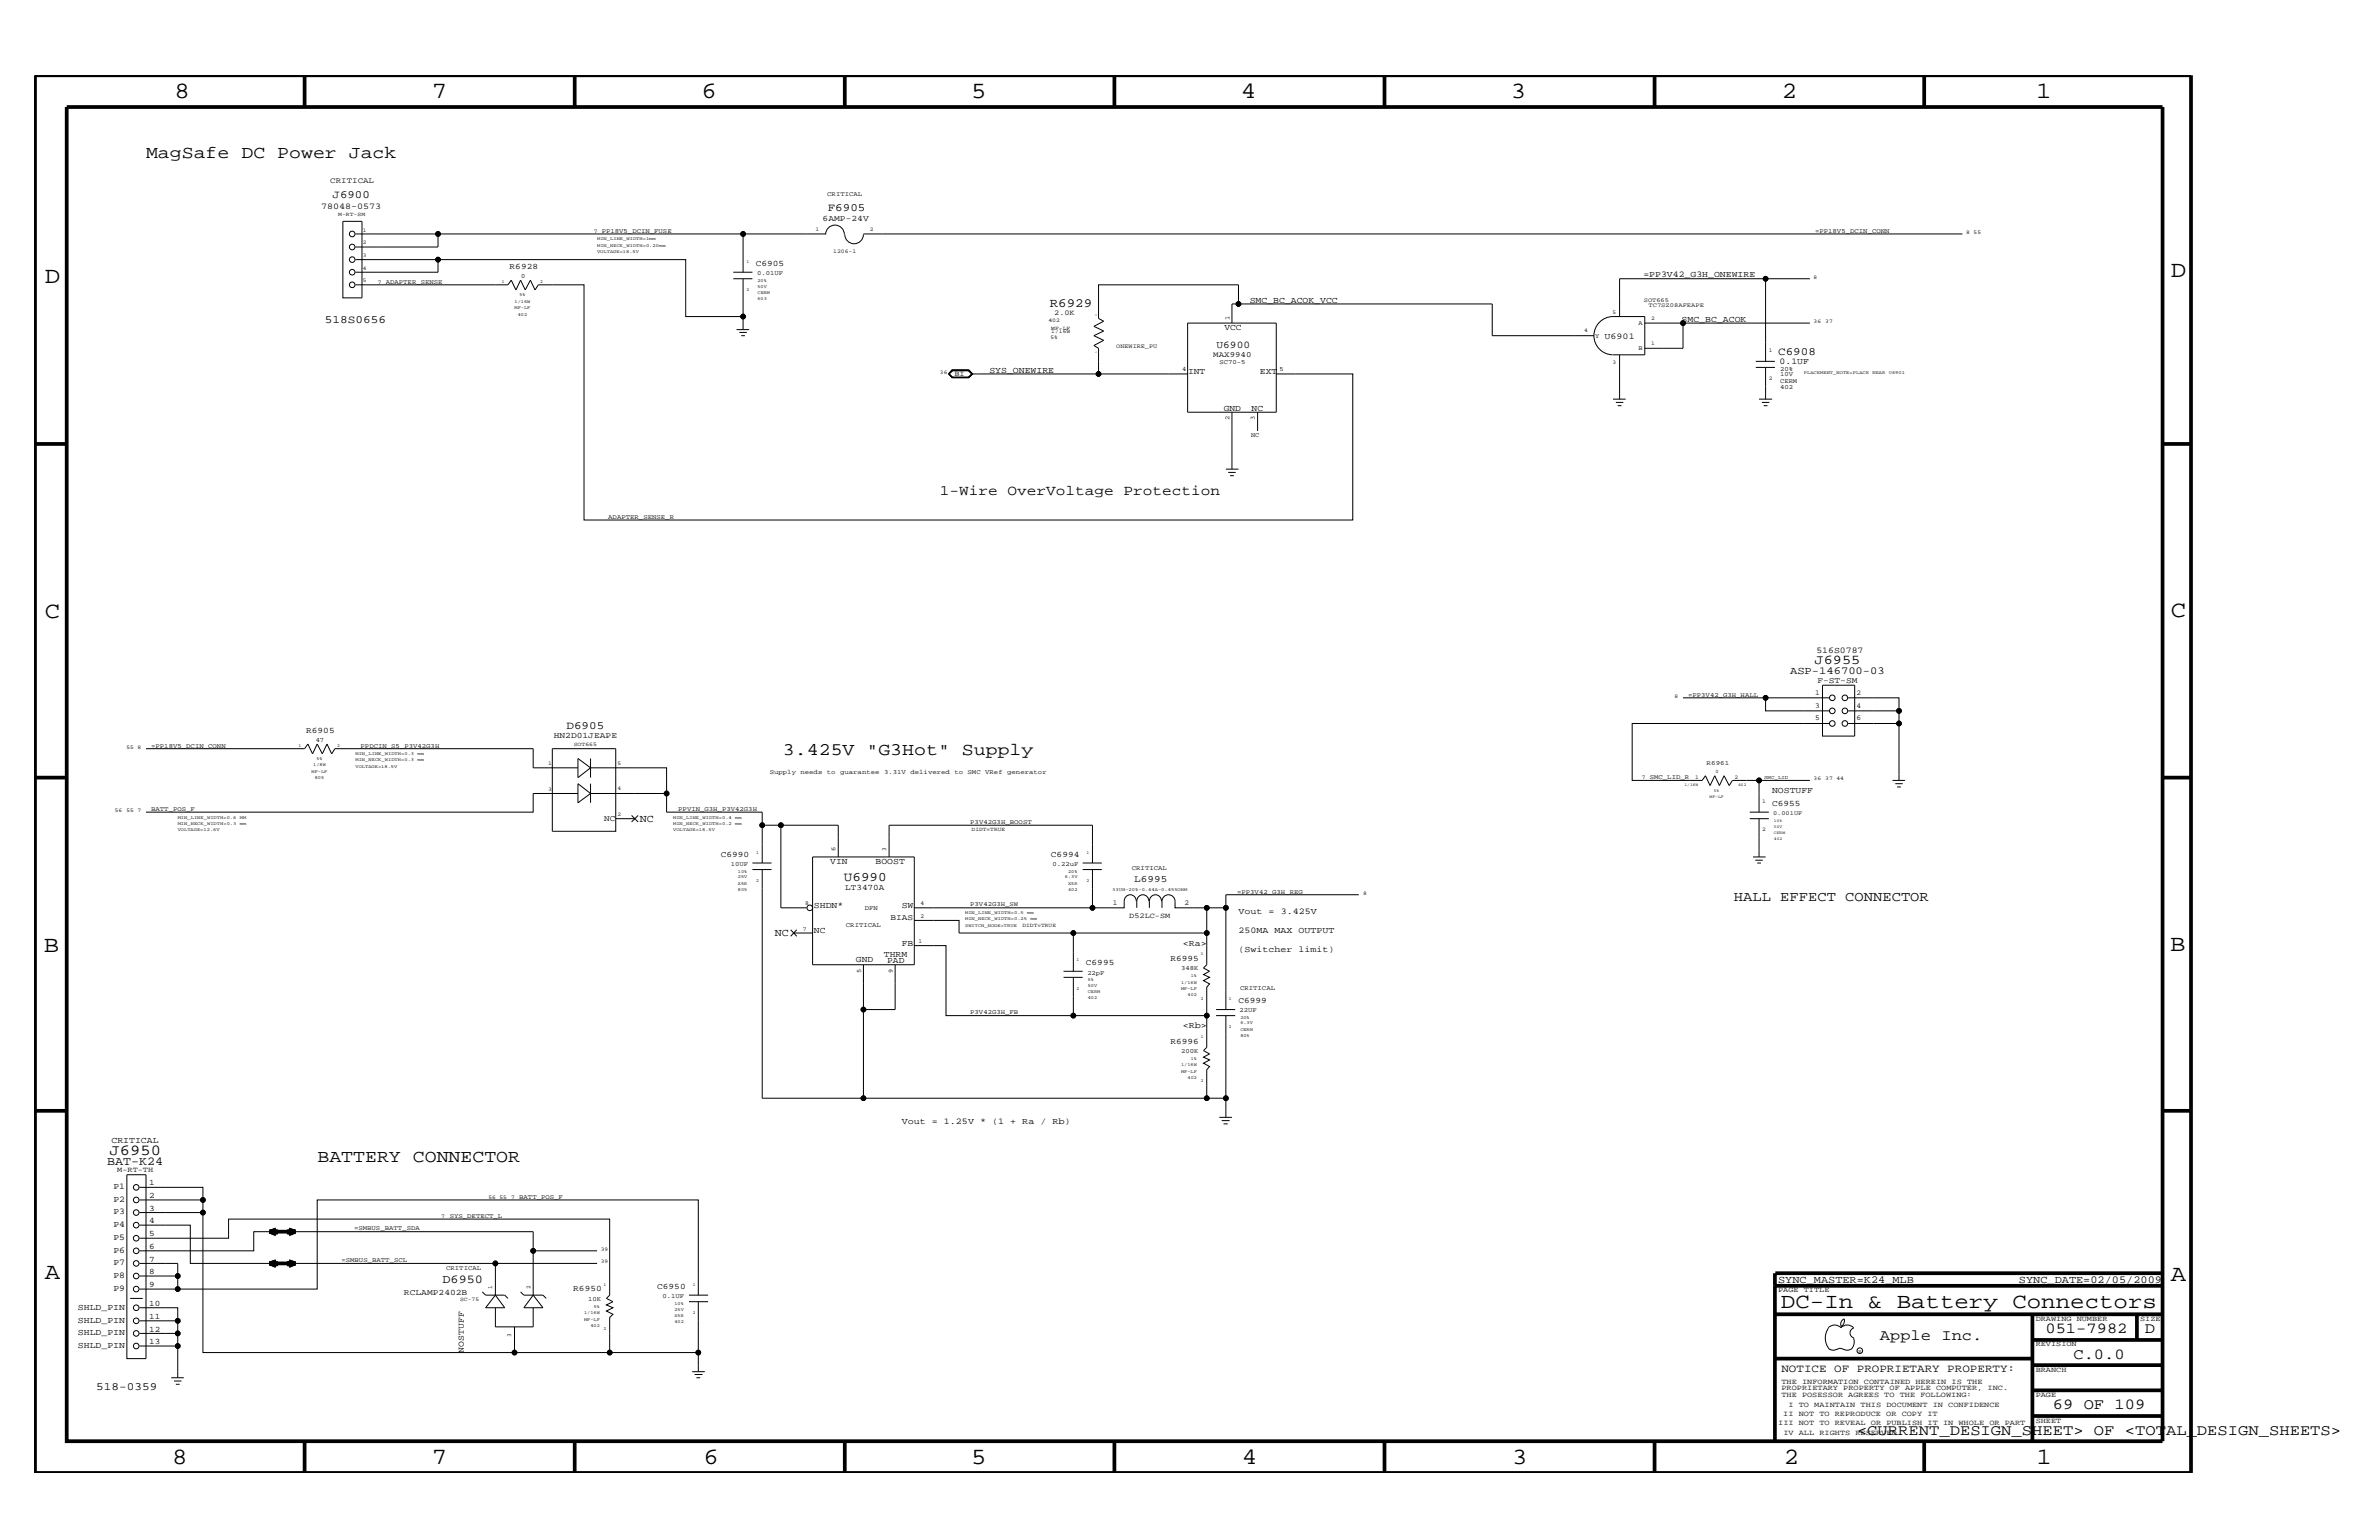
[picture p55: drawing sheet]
<svg xmlns="http://www.w3.org/2000/svg" width="432mm" height="279mm" viewBox="0 0 432 279" stroke-linecap="round" stroke-linejoin="round" font-family="sans-serif">
<defs><g id="words">
<g font-size="4.2">
<text x="31.7" y="17.8">8</text>
<text x="78.4" y="17.8">7</text>
<text x="127.3" y="17.8">6</text>
<text x="176.3" y="17.8">5</text>
<text x="225.2" y="17.8">4</text>
<text x="274.2" y="17.8">3</text>
<text x="323.4" y="17.8">2</text>
<text x="369.6" y="17.8">1</text>
<text x="8.1" y="51.3">D</text>
<text x="394" y="50.3">D</text>
<text x="8.1" y="112.1">C</text>
<text x="394" y="111.9">C</text>
<text x="8" y="172.7">B</text>
<text x="393.9" y="172.5">B</text>
<text x="8.1" y="232">A</text>
<text x="394" y="232.4">A</text>
<text x="31.2" y="265.6">8</text>
<text x="78.4" y="265.6">7</text>
<text x="127.7" y="265.6">6</text>
<text x="176.3" y="265.6">5</text>
<text x="225.4" y="265.6">4</text>
<text x="274.5" y="265.6">3</text>
<text x="323.8" y="265.6">2</text>
<text x="369.7" y="265.6">1</text>
</g>
<text font-size="3.9" x="323.3" y="237.3">DC-In &amp; Battery Connectors</text>
<g font-size="3.2">
<text x="26.5" y="28.6">MagSafe DC Power Jack</text>
<text x="142.1" y="137">3.425V &quot;G3Hot&quot; Supply</text>
<text x="57.6" y="210.8">BATTERY CONNECTOR</text>
</g>
<g font-size="2.8">
<text x="19.9" y="209.5">J6950</text>
<text x="341.2" y="243.1">Apple Inc.</text>
<text x="371.3" y="241.9">051-7982</text>
<text x="389.3" y="241.9">D</text>
<text x="376.3" y="246.5">C.0.0</text>
<text x="372.6" y="255.7">69 OF 109</text>
<text x="337.1" y="260.4">&lt;CURRENT_DESIGN_SHEET&gt; OF &lt;TOTAL_DESIGN_SHEETS&gt;</text>
</g>
<text font-size="2.6" x="170.6" y="89.8">1-Wire OverVoltage Protection</text>
<g font-size="2.5">
<text x="329.4" y="120.5">J6955</text>
<text x="314.7" y="163.5">HALL EFFECT CONNECTOR</text>
</g>
<text font-size="2.4" x="153.2" y="159.8">U6990</text>
<text font-size="2.3" x="190.5" y="55.7">R6929</text>
<g font-size="2.2">
<text x="19.5" y="211.4">BAT-K24</text>
<text x="80.3" y="232.7">D6950</text>
</g>
<g font-size="2">
<text x="60.4" y="36">J6900</text>
<text x="150.2" y="38.3">F6905</text>
<text x="59" y="58.6">518S0656</text>
<text x="322.7" y="64.4">C6908</text>
<text x="102.8" y="132.3">D6905</text>
<text x="323.3" y="248.9">NOTICE OF PROPRIETARY PROPERTY:</text>
<text x="17.5" y="252.3">518-0359</text>
</g>
<g font-size="1.9">
<text x="220.8" y="63.1">U6900</text>
<text x="324.9" y="122.3">ASP-146700-03</text>
<text x="116.2" y="149.1">NC</text>
<text x="140.6" y="169.9">NC</text>
<text x="322.7" y="232.7">SYNC_MASTER=K24_MLB</text>
<text x="366.4" y="232.7">SYNC_DATE=02/05/2009</text>
</g>
<text font-size="1.8" x="205.9" y="160">L6995</text>
<g font-size="1.6">
<text x="58.3" y="37.9">78048-0573</text>
<text x="298.3" y="50.3">=PP3V42_G3H_ONEWIRE</text>
<text x="222.2" y="59.8">VCC</text>
<text x="226.8" y="54.9">SMC_BC_ACOK_VCC</text>
<text x="305.2" y="58.4">SMC_BC_ACOK</text>
<text x="291.2" y="61.5">U6901</text>
<text x="179.6" y="67.6">SYS_ONEWIRE</text>
<text x="215.6" y="67.8">INT</text>
<text x="228.7" y="67.8">EXT</text>
<text x="323" y="66.1">0.1UF</text>
<text x="222.1" y="74.5">GND</text>
<text x="227.2" y="74.5">NC</text>
<text x="329.7" y="118.6">516S0787</text>
<text x="321.6" y="144">NOSTUFF</text>
<text x="150.7" y="156.8">VIN</text>
<text x="158.9" y="156.8">BOOST</text>
<text x="147.7" y="164.7">SHDN*</text>
<text x="163.7" y="164.7">SW</text>
<text x="224.8" y="165.8">Vout = 3.425V</text>
<text x="147.7" y="169.3">NC</text>
<text x="160.4" y="173.6">THRM</text>
<text x="163.7" y="171.6">FB</text>
<text x="214.7" y="171.6">&lt;Ra&gt;</text>
<text x="224.8" y="172.7">(Switcher limit)</text>
<text x="224.8" y="169.3">250MA MAX OUTPUT</text>
<text x="155.4" y="174.6">GND</text>
<text x="161" y="174.7">PAD</text>
<text x="214.7" y="186.5">&lt;Rb&gt;</text>
<text x="163.7" y="203.9">Vout = 1.25V * (1 + Ra / Rb)</text>
<text x="20.2" y="207.3">CRITICAL</text>
<text x="20.6" y="215.8">P1</text>
<text x="20.6" y="220.3">P3</text>
<text x="20.6" y="218">P2</text>
<text x="20.6" y="222.7">P4</text>
<text x="20.6" y="225">P5</text>
<text x="20.6" y="227.3">P6</text>
<text x="20.6" y="229.6">P7</text>
<text x="20.6" y="231.8">P8</text>
<text x="14.1" y="237.7">SHLD_PIN</text>
<text x="14.1" y="240">SHLD_PIN</text>
<text x="20.6" y="234.2">P9</text>
<text x="14.1" y="242.3">SHLD_PIN</text>
<text x="14.1" y="244.5">SHLD_PIN</text>
<text x="84.2" y="245.4" transform="rotate(-90 84.2 245.4)">NOSTUFF</text>
</g>
<g font-size="1.5">
<text x="149.3" y="40.2">6AMP-24V</text>
<text x="92.5" y="48.8">R6928</text>
<text x="137.2" y="48.2">C6905</text>
<text x="329.9" y="123.9">F-ST-SM</text>
<text x="55.6" y="133">R6905</text>
<text x="100.5" y="134">HN2D01JEAPE</text>
<text x="109.6" y="149">NC</text>
<text x="321.6" y="146.2">C6955</text>
<text x="130.8" y="155.5">C6990</text>
<text x="190.8" y="155.5">C6994</text>
<text x="153.4" y="161.5">LT3470A</text>
<text x="161.6" y="167">BIAS</text>
<text x="197.1" y="175">C6995</text>
<text x="212.4" y="174.4">R6995</text>
<text x="224.8" y="182">C6999</text>
<text x="212.4" y="189.3">R6996</text>
<text x="27.1" y="215.1">1</text>
<text x="27.1" y="217.4">2</text>
<text x="27.1" y="219.7">3</text>
<text x="27.1" y="221.9">4</text>
<text x="27.1" y="224.3">5</text>
<text x="27.1" y="226.6">6</text>
<text x="27.1" y="228.9">7</text>
<text x="27.1" y="231.2">8</text>
<text x="27.1" y="233.5">9</text>
<text x="119.3" y="233.9">C6950</text>
<text x="27.1" y="236.9">10</text>
<text x="27.1" y="239.3">11</text>
<text x="73.3" y="235">RCLAMP2402B</text>
<text x="104.1" y="234.3">R6950</text>
<text x="27.1" y="241.6">12</text>
<text x="27.1" y="243.9">13</text>
</g>
<g font-size="1.4">
<text x="59.9" y="33.2">CRITICAL</text>
<text x="191.3" y="57.1">2.0K</text>
<text x="220.2" y="64.7">MAX9940</text>
<text x="173.2" y="68.2">BI</text>
<text x="329.4" y="126.1">1</text>
<text x="329.4" y="128.4">3</text>
<text x="329.4" y="130.7">5</text>
<text x="337" y="126.1">2</text>
<text x="337" y="128.4">4</text>
<text x="337" y="130.7">6</text>
<text x="202" y="164.1">1</text>
<text x="205" y="166.5">D52LC-SM</text>
<text x="215" y="164.1">2</text>
<text x="21.3" y="212.6">M-RT-TH</text>
<text x="322.7" y="234.4">PAGE TITLE</text>
<text x="369.5" y="239.6">DRAWING NUMBER</text>
<text x="388.5" y="239.6">SIZE</text>
<text x="369.5" y="244.2">REVISION</text>
<text x="323.3" y="251.1">THE INFORMATION CONTAINED HEREIN IS THE</text>
<text x="369.5" y="248.9">BRANCH</text>
<text x="323.3" y="253.4">THE POSESSOR AGREES TO THE FOLLOWING:</text>
<text x="323.3" y="252.3">PROPRIETARY PROPERTY OF APPLE COMPUTER, INC.</text>
<text x="323.7" y="256.9">II NOT TO REPRODUCE OR COPY IT</text>
<text x="324.6" y="255.2">I TO MAINTAIN THIS DOCUMENT IN CONFIDENCE</text>
<text x="369.5" y="253.4">PAGE</text>
<text x="322.7" y="258.6">III NOT TO REVEAL OR PUBLISH IT IN WHOLE OR PART</text>
<text x="323.7" y="260.4">IV ALL RIGHTS RESERVED</text>
<text x="369.5" y="258.1">SHEET</text>
</g>
<g font-size="1.2">
<text x="150.2" y="35.6">CRITICAL</text>
<text x="109.2" y="42.3">PP18V5_DCIN_FUSE</text>
<text x="329.4" y="42.3">=PP18V5_DCIN_CONN</text>
<text x="70" y="51.5">ADAPTER_SENSE</text>
<text x="94.6" y="50.4">0</text>
<text x="137.4" y="50">0.01UF</text>
<text x="223.2" y="58" transform="rotate(-90 223.2 58)">1</text>
<text x="297.4" y="59">A</text>
<text x="289.5" y="61.2">Y</text>
<text x="297.4" y="63.4">B</text>
<text x="214.5" y="67.3">4</text>
<text x="221.3" y="66.1">SC70-5</text>
<text x="232.2" y="67.3">5</text>
<text x="323.1" y="70.6">402</text>
<text x="323.1" y="69.5">CERM</text>
<text x="323.1" y="68.3">10V</text>
<text x="323.1" y="67.3">20%</text>
<text x="223.2" y="76.1" transform="rotate(-90 223.2 76.1)">2</text>
<text x="227.8" y="76.2" transform="rotate(-90 227.8 76.2)">3</text>
<text x="227.1" y="79.4">NC</text>
<text x="110.4" y="94.1">ADAPTER_SENSE_R</text>
<text x="306.4" y="126.4">=PP3V42_G3H_HALL</text>
<text x="27.4" y="135.7">=PP18V5_DCIN_CONN</text>
<text x="57.3" y="134.6">47</text>
<text x="65.4" y="135.7">PPDCIN_S5_P3V42G3H</text>
<text x="139.7" y="140.5">Supply needs to guarantee 3.31V delivered to SMC VRef generator</text>
<text x="299.5" y="141.4">SMC_LID_R</text>
<text x="309.8" y="138.7">R6961</text>
<text x="27.4" y="147.2">BATT_POS_F</text>
<text x="123.1" y="147.2">PPVIN_G3H_P3V42G3H</text>
<text x="176.1" y="149.5">P3V42G3H_BOOST</text>
<text x="151.6" y="154.4" transform="rotate(-90 151.6 154.4)">6</text>
<text x="132.7" y="157.2">10UF</text>
<text x="191" y="157.2">0.22uF</text>
<text x="205.4" y="157.8">CRITICAL</text>
<text x="157" y="165.1">DFN</text>
<text x="176.1" y="164.5">P3V42G3H_SW</text>
<text x="224.5" y="162.2">=PP3V42_G3H_REG</text>
<text x="153.5" y="168.2">CRITICAL</text>
<text x="156.3" y="176.5" transform="rotate(-90 156.3 176.5)">5</text>
<text x="162.1" y="176.5" transform="rotate(-90 162.1 176.5)">9</text>
<text x="197.4" y="176.8">22pF</text>
<text x="214.4" y="176.1">348K</text>
<text x="225.1" y="179.7">CRITICAL</text>
<text x="176.1" y="184">P3V42G3H_FB</text>
<text x="225" y="183.7">22UF</text>
<text x="214.4" y="191">200K</text>
<text x="81.6" y="220.9">SYS_DETECT_L</text>
<text x="94.2" y="217.5">BATT_POS_F</text>
<text x="64.3" y="223.2">=SMBUS_BATT_SDA</text>
<text x="62" y="229">=SMBUS_BATT_SCL</text>
<text x="81" y="230.4">CRITICAL</text>
<text x="106.8" y="236.1">10K</text>
<text x="120.2" y="235.6">0.1UF</text>
</g>
<g font-size="1.1">
<text x="298.4" y="54.7">SOT665</text>
<text x="299.2" y="55.7">TC7SZ08AFEAPE</text>
<text x="202.6" y="63.2">ONEWIRE_PU</text>
<text x="321.8" y="147.9">0.001UF</text>
<text x="160.9" y="154.4" transform="rotate(-90 160.9 154.4)">3</text>
<text x="146.1" y="164.2">8</text>
<text x="167" y="164.2">4</text>
<text x="167" y="166.5">2</text>
<text x="145.7" y="168.9">7</text>
<text x="166.7" y="171.1">1</text>
<text x="89.3" y="233.9" transform="rotate(-90 89.3 233.9)">1</text>
<text x="96.3" y="233.9" transform="rotate(-90 96.3 233.9)">2</text>
<text x="92.8" y="242.6" transform="rotate(-90 92.8 242.6)">3</text>
</g>
<g font-size="1">
<text x="61.4" y="39.2">M-RT-SM</text>
<text x="148" y="41.9">1</text>
<text x="157.9" y="41.9">2</text>
<text x="65.9" y="42">1</text>
<text x="65.9" y="44.3">2</text>
<text x="65.9" y="46.6">3</text>
<text x="107.8" y="42.3">7</text>
<text x="151.2" y="45.9">1206-1</text>
<text x="356.9" y="42.4">8 55</text>
<text x="65.9" y="49">4</text>
<text x="65.9" y="51.3">5</text>
<text x="68.6" y="51.5">7</text>
<text x="329.2" y="50.6">8</text>
<text x="190.3" y="58.4">402</text>
<text x="190.8" y="59.8">MF-LF</text>
<text x="292.7" y="56.9">5</text>
<text x="299.7" y="58">2</text>
<text x="329.2" y="58.6">36</text>
<text x="331.3" y="58.6">37</text>
<text x="190.7" y="61.6">5%</text>
<text x="190.8" y="60.5">1/16W</text>
<text x="287.5" y="60.3">4</text>
<text x="299.7" y="62.7">1</text>
<text x="321.1" y="63.8">1</text>
<text x="170.6" y="67.8">36</text>
<text x="292.7" y="66.1">3</text>
<text x="321.1" y="69">2</text>
<text x="304" y="126.6">8</text>
<text x="22.9" y="135.8">55 8</text>
<text x="104.1" y="135.4">SOT665</text>
<text x="99.5" y="138.9">1</text>
<text x="99.5" y="143.5">3</text>
<text x="112.1" y="138.7">5</text>
<text x="112.1" y="143.4">4</text>
<text x="298" y="141.4">7</text>
<text x="307.7" y="141.3">1</text>
<text x="314.8" y="141.3">2</text>
<text x="329.2" y="141.6">36</text>
<text x="331.3" y="141.6">37 44</text>
<text x="20.8" y="147.3">56</text>
<text x="22.9" y="147.3">55 7</text>
<text x="112.1" y="148.1">2</text>
<text x="319.9" y="145.7">1</text>
<text x="176.4" y="150.8">DIDT=TRUE</text>
<text x="319.9" y="150.8">2</text>
<text x="247.4" y="162.3">8</text>
<text x="185.6" y="168.2">DIDT=TRUE</text>
<text x="80.1" y="220.9">7</text>
<text x="88.6" y="217.5">56 55</text>
<text x="92.8" y="217.5">7</text>
<text x="109.1" y="226.9">39</text>
<text x="109.1" y="229.2">39</text>
<text x="83.5" y="236">SC-75</text>
</g>
<g font-size=".9">
<text x="311.4" y="140.3">0</text>
<text x="320.2" y="141.4">SMC_LID</text>
<text x="337.3" y="245.4">R</text>
</g>
<g font-size=".8">
<text x="108.4" y="45.9">VOLTAGE=18.5V</text>
<text x="108.4" y="44.8">MIN_NECK_WIDTH=0.20mm</text>
<text x="108.4" y="43.6">MIN_LINE_WIDTH=1mm</text>
<text x="135.5" y="47.7">1</text>
<text x="91.1" y="51.3">1</text>
<text x="94.3" y="53.8">5%</text>
<text x="98" y="51.3">2</text>
<text x="135.5" y="52.9">2</text>
<text x="137.5" y="52.2">50V</text>
<text x="137.5" y="51.1">20%</text>
<text x="137.5" y="53.3">CERM</text>
<text x="93.4" y="56.1">MF-LF</text>
<text x="93.4" y="54.9">1/16W</text>
<text x="94" y="57.3">402</text>
<text x="137.5" y="54.5">603</text>
<text x="327.4" y="67.8">PLACEMENT_NOTE=PLACE</text>
<text x="339.9" y="67.8">NEAR</text>
<text x="342.8" y="67.8">U6901</text>
<text x="54.2" y="135.5">1</text>
<text x="57.4" y="138">5%</text>
<text x="61.2" y="135.5">2</text>
<text x="64.5" y="137">MIN_LINE_WIDTH=0.3</text>
<text x="75.8" y="137">mm</text>
<text x="56.6" y="140.2">MF-LF</text>
<text x="56.9" y="139.1">1/8W</text>
<text x="57.1" y="141.4">805</text>
<text x="64.5" y="139.3">VOLTAGE=18.5V</text>
<text x="64.5" y="138.1">MIN_NECK_WIDTH=0.3</text>
<text x="75.8" y="138.1">mm</text>
<text x="305.7" y="142.5">1/16W</text>
<text x="311.1" y="143.7">5%</text>
<text x="315.5" y="142.5">402</text>
<text x="32.3" y="148.5">MIN_LINE_WIDTH=0.6</text>
<text x="32.3" y="149.7">MIN_NECK_WIDTH=0.3</text>
<text x="43.5" y="148.5">MM</text>
<text x="43.5" y="149.7">mm</text>
<text x="122.2" y="148.5">MIN_LINE_WIDTH=0.4</text>
<text x="122.2" y="149.7">MIN_NECK_WIDTH=0.2</text>
<text x="133.4" y="148.5">mm</text>
<text x="133.4" y="149.7">mm</text>
<text x="310.3" y="144.8">MF-LF</text>
<text x="322" y="149.1">10%</text>
<text x="32.3" y="150.8">VOLTAGE=12.6V</text>
<text x="122.2" y="150.8">VOLTAGE=18.5V</text>
<text x="137.2" y="154.9">1</text>
<text x="197.2" y="154.9">1</text>
<text x="322" y="152.4">402</text>
<text x="322" y="151.3">CERM</text>
<text x="322" y="150.1">50V</text>
<text x="133.9" y="158.4">10%</text>
<text x="133.9" y="159.4">25V</text>
<text x="133.9" y="160.6">X5R</text>
<text x="133.9" y="161.7">805</text>
<text x="137.2" y="160">2</text>
<text x="193.3" y="159.4">6.3V</text>
<text x="193.9" y="160.6">X5R</text>
<text x="193.9" y="161.7">402</text>
<text x="193.9" y="158.4">20%</text>
<text x="197.2" y="160">2</text>
<text x="201.9" y="161.6">33UH-20%-0.44A-0.455OHM</text>
<text x="175.2" y="167">MIN_NECK_WIDTH=0.25 mm</text>
<text x="175.2" y="165.8">MIN_LINE_WIDTH=0.5</text>
<text x="186.4" y="165.8">mm</text>
<text x="175.2" y="168.2">SWITCH_NODE=TRUE</text>
<text x="217.9" y="173.3">1</text>
<text x="195.4" y="174.4">1</text>
<text x="195.4" y="179.7">2</text>
<text x="197.4" y="179">50V</text>
<text x="197.4" y="177.9">5%</text>
<text x="214.4" y="178.5">1/16W</text>
<text x="214.4" y="179.7">MF-LF</text>
<text x="216.2" y="177.3">1%</text>
<text x="197.4" y="181.3">402</text>
<text x="197.4" y="180.1">CERM</text>
<text x="215.6" y="180.8">402</text>
<text x="217.9" y="181.4">2</text>
<text x="223" y="181.4">1</text>
<text x="225.1" y="185.9">6.3V</text>
<text x="225.1" y="184.9">20%</text>
<text x="217.9" y="188.3">1</text>
<text x="223" y="186.5">2</text>
<text x="225.1" y="187.1">CERM</text>
<text x="225.1" y="188.2">805</text>
<text x="214.4" y="194.7">MF-LF</text>
<text x="214.4" y="193.5">1/16W</text>
<text x="215.6" y="195.8">402</text>
<text x="216.2" y="192.3">1%</text>
<text x="217.9" y="196.4">2</text>
<text x="109.6" y="233.3">1</text>
<text x="125.7" y="233.3">1</text>
<text x="106" y="238.4">1/16W</text>
<text x="106" y="239.6">MF-LF</text>
<text x="107.8" y="237.3">5%</text>
<text x="122.4" y="236.8">10%</text>
<text x="122.4" y="237.8">25V</text>
<text x="122.4" y="239">X5R</text>
<text x="125.7" y="238.4">2</text>
<text x="107.2" y="240.7">402</text>
<text x="109.6" y="241.3">2</text>
<text x="122.4" y="240.1">402</text>
</g>
<g font-size=".5">
<text x="199.1" y="57.3" transform="rotate(-90 199.1 57.3)">2</text>
<text x="199.1" y="64.1" transform="rotate(-90 199.1 64.1)">1</text>
</g>
</g></defs>
<g fill="none" stroke="#000" stroke-width=".18">
<path d="M62.2 40.2h3.5v13.8h-3.5zM64.5 47.1h60v10.3h10.4v-6.8M64.5 51.7h27.7l.6-.9 .8 1.8 .9-1.8 .8 1.8 1-1.8 .8 1.8 .6-.9h8.3v42.6h139.5v-26.5h-13.9M64.5 42.4h70.4M79.5 47.1v2.3h-15M79.5 42.4v2.4h-15M133.1 50.6h3.5M133.1 49.4h3.5M133.7 59.8h2.3M134.9 57.4v2.4M149.9 42.5a1.69 1.69 0 0 1 1.7-1.7 1.69 1.69 0 0 1 1.6 1.7M149.9 42.4h-15v7"/>
<path d="M153.3 42.5a1.69 1.69 0 0 0 1.7 1.7 1.69 1.69 0 0 0 1.7-1.7M156.7 42.4h199.5M215.6 58.6h16v16.2h-16zM223.6 58.6v-3.5h1.2v-3.4h-25.4v6.1l.9 .5-1.8 .9 1.8 .9-1.8 .8 1.8 .9-1.8 .9 .9 .5v4.6M224.8 55.1h46v5.8h18.5M298.5 58.6h30M305.5 58.6v4.6h-7M320.5 50.6h-26.5v6.8M328.5 50.6h-8v15M134.2 60.3h1.4M134.5 60.9h.7M172.2 67.8l.7 .6h2.9"/>
<path d="M172.2 67.8l.6-.6h3.1l.6 .6-.6 .7M172.2 67.8l.6 .7h3.1M172.8 67.1h3.1l.6 .7-.6 .7h-3.1l-.7-.7zM175.8 67.3h-2.9l-.6 .5 .6 .6h2.9M175.8 67.3h-2.9l-.7 .5M175.8 67.3l.6 .5-.6 .6M176.4 67.8h39.2M223.6 74.8v10.3M228.3 74.8v3.4M292.7 64.4a3.5 3.5 0 0 1-3.4-3.5 3.5 3.5 0 0 1 3.5-3.5h5.7v7h-5.7M292.8 72.4h2.3M293.3 73h1.3"/>
<path d="M293.6 73.6h.7M294 64.4v8M318.7 66.7h3.5M318.7 65.6h3.5M319.3 72.4h2.3M319.8 73h1.3M320.1 73.6h.7M320.5 66.7v5.7M222.5 85.1h2.3M222.9 85.7h1.4M223.3 86.3h.6M26.5 135.8h28.8l.6-.8 .8 1.8 .9-1.8 .9 1.8 .9-1.8 .8 1.8 .6-1h36v3.5h8.1"/>
<path d="M100.2 135.8h11.6v15h-11.6zM107.2 139.3l-2.3-1.7v3.5l2.3-1.8h13.8v8h17.3v2.4M107.2 137.6v3.5M305.5 126.6h15M330.8 124.3h5.8v9.2h-5.8zM332 131.3h-35.8v10.3h12.7l.6-.9 .9 1.8 .8-1.8 .9 1.8 .8-1.8 1 1.8 .6-.9h14M332 126.6h-11.5v2.4h11.5M335.4 129h9.3v2.3h-9.3M335.4 126.6h9.3v2.4M344.7 131.3v10.3M104.9 144h-8.1v3.3h-70.3M107.2 144l-2.3-1.8v3.5l2.3-1.7h13.8"/>
<path d="M107.2 142.2v3.5M111.8 148.5h3.4M114.6 147.9l1.2 1.2M115.8 147.9l-1.2 1.2M136.6 157.8h3.4M136.6 156.6h3.4M138.3 157.8v41.4h80.7M141.7 149.7v15h4.7M147.5 155.5h18.4v19.5h-18.4zM152.1 155.5v-5.8h-13.8v6.9M161.4 155.5v-5.8h36.9v6.9M196.5 157.8h3.5"/>
<path d="M196.5 156.6h3.5M198.3 157.8v6.9h-32.4M317.6 148.5h3.5M317.6 147.3h3.5M318.2 155.5h2.3M318.6 156.1h1.4M318.9 156.6h.7M319.3 141.6v5.7M319.3 148.5v7M343.5 141.6h2.3M344 142.2h1.4M344.3 142.8h.7"/>
<path d="M143.5 168.7l1.1 1.2M144.1 169.3h3.4M144.6 168.7l-1.1 1.2M156.7 175v24.2M162.5 175v8.2h-5.8M165.9 167h8.2v2.3h20.7M165.9 171.6h5.8v12.7h47.3M193 177.3h3.5M193 176.2h3.5M194.8 177.3v7M206.2 163.5a1.1 1.1 0 0 0-1.1-1.2 1.1 1.1 0 0 0-1.1 1.2v1.2h-5.7M208.5 163.5a1.1 1.1 0 0 0-1.1-1.2 1.1 1.1 0 0 0-1.1 1.2v1.2"/>
<path d="M210.8 163.5a1.1 1.1 0 0 0-1.1-1.2 1.1 1.1 0 0 0-1.1 1.2v1.2M210.9 164.7v-1.2a1.19 1.19 0 0 1 1.2-1.2 1.19 1.19 0 0 1 1.2 1.2v1.2h9.2M219 164.7v10.3l-.6 .6 1.1 .6-1.1 .6 1.1 .5-1.1 .6 1.1 .6-.5 .6v10.9l-.6 .6 1.1 .6-1.1 .6 1.1 .5-1.1 .6 1.1 .6-.5 .6v5.1h3.5M219 169.3h-24.2v6.9M246.6 162.3h-24.1v20.9M220.7 184.3h3.5M220.7 183.2h3.5M222.5 184.3v18.4M23 213.1h3.5v33.4h-3.5zM25.3 220h11.5v25.4h56.6v-4.7M25.3 215.4h11.5v2.3h-11.5M36.8 217.7v2.3"/>
<path d="M221.3 202.7h2.3M221.7 203.3h1.5M222.1 203.9h.7M23.6 235.6h2.3M25.3 224.6h16.2v-3.4h69.2v13.8l-.6 .6 1.2 .6-1.2 .6 1.2 .5-1.2 .6 1.2 .5-.6 .6v6.4h16M25.3 237.3h7v2.3h-7M25.3 229.2h7v2.3h-7M25.3 222.3h9.2v6.9h55.4M25.3 226.9h20.8v-3.4h50.7v3.4M32.3 231.5v2.4h-7M32.3 233.9h25.3v-16.2h69.1v17.3M32.3 239.6v2.3"/>
<path d="M87.5 234.4l.6 .6h3.5l.6 .6M89.9 237.3v3.4h6.9v-3.4M89.9 235l1.7 2.3h-3.5zM94.5 234.4l.6 .6h3.5l.5 .6M96.8 235l1.8 2.3h-3.5zM108.4 229.2h-18.5v5.8M108.4 226.9h-11.6v8.1M125.1 236.2h3.4M125.1 235h3.4M126.7 236.2v12.7M334.7 239.3l.1 .3a1.19 1.19 0 0 1-.6 1.1M334.8 239.3a1.02 1.02 0 0 0-.6 1.3"/>
<path d="M25.3 241.9h7v2.3h-7M31.1 250h2.3M31.6 250.6h1.3M31.9 251.1h.7M32.3 244.2v5.8M93.4 245.4h17.3M125.6 248.9h2.3M126.1 249.4h1.4M126.4 250h.7M331.8 240.9a1.61 1.61 0 0 1 2.4 0M331.9 241a3.1 3.1 0 0 0 .2 3.9M332.1 244.8l.6 .2 .7-.2"/>
<path d="M333.4 244.9l.6-.3 .7 .3M334.1 240.9a1.61 1.61 0 0 1 2.3 0M334.6 244.8l.7 .2 .6-.2M336.4 242.8l.2 .6a1.95 1.95 0 0 1-.6 1.4M336.5 240.9a.93 .93 0 0 0-.7 .9 .93 .93 0 0 0 .7 .9"/>
<circle cx="63.9" cy="42.4" r=".51"/>
<circle cx="63.9" cy="51.7" r=".51"/>
<circle cx="63.9" cy="47.1" r=".51"/>
<circle cx="63.9" cy="49.4" r=".51"/>
<circle cx="63.9" cy="44.8" r=".51"/>
<circle cx="79.5" cy="42.4" r=".42"/>
<circle cx="79.5" cy="47.1" r=".42"/>
<circle cx="134.9" cy="42.4" r=".42"/>
<circle cx="134.9" cy="57.4" r=".42"/>
<circle cx="224.8" cy="55.1" r=".42"/>
<circle cx="305.5" cy="58.6" r=".42"/>
<circle cx="320.5" cy="50.6" r=".42"/>
<circle cx="199.4" cy="67.8" r=".42"/>
<circle cx="320.5" cy="126.6" r=".42"/>
<circle cx="332.6" cy="126.6" r=".51"/>
<circle cx="332.6" cy="131.3" r=".51"/>
<circle cx="332.6" cy="129" r=".51"/>
<circle cx="334.9" cy="126.6" r=".51"/>
<circle cx="334.9" cy="131.3" r=".51"/>
<circle cx="334.9" cy="129" r=".51"/>
<circle cx="344.7" cy="131.3" r=".42"/>
<circle cx="344.7" cy="129" r=".42"/>
<circle cx="121" cy="144" r=".42"/>
<circle cx="138.3" cy="149.7" r=".42"/>
<circle cx="141.7" cy="149.7" r=".42"/>
<circle cx="319.3" cy="141.6" r=".42"/>
<circle cx="147" cy="164.7" r=".51"/>
<circle cx="194.8" cy="169.3" r=".42"/>
<circle cx="198.3" cy="164.7" r=".42"/>
<circle cx="219" cy="164.7" r=".42"/>
<circle cx="219" cy="169.3" r=".42"/>
<circle cx="222.5" cy="164.7" r=".42"/>
<circle cx="156.7" cy="183.2" r=".42"/>
<circle cx="156.7" cy="199.2" r=".42"/>
<circle cx="194.8" cy="184.3" r=".42"/>
<circle cx="219" cy="184.3" r=".42"/>
<circle cx="219" cy="199.2" r=".42"/>
<circle cx="222.5" cy="199.2" r=".42"/>
<circle cx="24.7" cy="215.4" r=".51"/>
<circle cx="24.7" cy="220" r=".51"/>
<circle cx="24.7" cy="217.7" r=".51"/>
<circle cx="36.8" cy="217.7" r=".42"/>
<circle cx="36.8" cy="220" r=".42"/>
<circle cx="24.7" cy="229.2" r=".51"/>
<circle cx="24.7" cy="237.3" r=".51"/>
<circle cx="24.7" cy="233.9" r=".51"/>
<circle cx="24.7" cy="231.5" r=".51"/>
<circle cx="24.7" cy="224.6" r=".51"/>
<circle cx="24.7" cy="239.6" r=".51"/>
<circle cx="24.7" cy="226.9" r=".51"/>
<circle cx="24.7" cy="222.3" r=".51"/>
<circle cx="32.3" cy="233.9" r=".42"/>
<circle cx="32.3" cy="231.5" r=".42"/>
<circle cx="32.3" cy="239.6" r=".42"/>
<circle cx="89.9" cy="229.2" r=".42"/>
<circle cx="96.8" cy="226.9" r=".42"/>
<circle cx="24.7" cy="244.2" r=".51"/>
<circle cx="24.7" cy="241.9" r=".51"/>
<circle cx="32.3" cy="241.9" r=".42"/>
<circle cx="32.3" cy="244.2" r=".42"/>
<circle cx="93.4" cy="245.4" r=".42"/>
<circle cx="110.7" cy="245.4" r=".42"/>
<circle cx="126.7" cy="245.4" r=".42"/>
<circle cx="337.6" cy="245.1" r=".51"/>
</g>
<g fill="none" stroke="#000" stroke-width=".68" stroke-linecap="butt">
<path d="M6.4 13.7h391.3v253.5h-391.3zM12.1 19.4h380.4v242.1h-380.4zM55.3 13.7v5.7M104.3 13.7v5.7M153.3 13.7v5.7M202.3 13.7v5.7M251.3 13.7v5.7M300.3 13.7v5.7M349.3 13.7v5.7M6.4 80.5h5.7M392.5 80.5h5.2M6.4 141.1h5.7"/>
<path d="M392.5 141.1h5.2M6.4 201.5h5.7M392.5 201.5h5.2M48.9 223.5h1.2M48.9 223.5l1.2-.5v1zM48.9 229.2l1.2-.4v.9zM48.9 223.5h4.7M48.9 223.5l1.2 .2M48.9 223.5l1.2 .3M48.9 229.2l1.2 .2M48.9 229.2h4.7M48.9 229.2l1.2 .3"/>
<path d="M48.9 229.2l1.2 .4M50.1 223.4l-1.2 .1M50.1 223.2l-1.2 .3M50.1 223.1l-1.2 .4M50.1 229.1l-1.2 .1M50.1 229l-1.2 .2M50.1 228.9l-1.2 .3M52.4 223.4l1.2 .1M52.4 223l1.2 .5-1.2 .5zM52.4 228.8l1.2 .4-1.2 .5zM52.4 223.1l1.2 .4M52.4 223.2l1.2 .3"/>
<path d="M52.4 229.1l1.2 .1M52.4 228.9l1.2 .3M52.4 229l1.2 .2M53.6 223.5h-1.2M53.6 223.5l-1.2 .2M53.6 223.5l-1.2 .3M53.6 229.2l-1.2 .2M53.6 229.2l-1.2 .3M53.6 229.2l-1.2 .4M322.2 231v30.5M322.2 233.3h70.3M322.2 238.4h70.3"/>
<path d="M322.2 231h70.3M368.9 238.4v23.1M387.9 238.4v4.7M322.2 246.5h46.7M368.9 256.9h23.6M368.9 252.3h23.6M368.9 247.7h23.6M368.9 243.1h23.6M55.3 261.5v5.7M104.3 261.5v5.7M153.3 261.5v5.7M202.3 261.7v5.5"/>
<path d="M251.3 261.5v5.7M300.3 261.5v5.7M349.3 261.5v5.7"/>
</g>
<g fill="#000">
<circle cx="79.5" cy="42.4" r=".42"/>
<circle cx="79.5" cy="47.1" r=".42"/>
<circle cx="134.9" cy="42.4" r=".42"/>
<circle cx="134.9" cy="57.4" r=".42"/>
<circle cx="224.8" cy="55.1" r=".42"/>
<circle cx="305.5" cy="58.6" r=".42"/>
<circle cx="320.5" cy="50.6" r=".42"/>
<circle cx="199.4" cy="67.8" r=".42"/>
<circle cx="320.5" cy="126.6" r=".42"/>
<circle cx="344.7" cy="131.3" r=".42"/>
<circle cx="344.7" cy="129" r=".42"/>
<circle cx="121" cy="144" r=".42"/>
<circle cx="138.3" cy="149.7" r=".42"/>
<circle cx="141.7" cy="149.7" r=".42"/>
<circle cx="319.3" cy="141.6" r=".42"/>
<circle cx="194.8" cy="169.3" r=".42"/>
<circle cx="198.3" cy="164.7" r=".42"/>
<circle cx="219" cy="164.7" r=".42"/>
<circle cx="219" cy="169.3" r=".42"/>
<circle cx="222.5" cy="164.7" r=".42"/>
<circle cx="156.7" cy="183.2" r=".42"/>
<circle cx="156.7" cy="199.2" r=".42"/>
<circle cx="194.8" cy="184.3" r=".42"/>
<circle cx="219" cy="184.3" r=".42"/>
<circle cx="219" cy="199.2" r=".42"/>
<circle cx="222.5" cy="199.2" r=".42"/>
<circle cx="36.8" cy="217.7" r=".42"/>
<circle cx="36.8" cy="220" r=".42"/>
<circle cx="32.3" cy="233.9" r=".42"/>
<circle cx="32.3" cy="231.5" r=".42"/>
<circle cx="32.3" cy="239.6" r=".42"/>
<circle cx="89.9" cy="229.2" r=".42"/>
<circle cx="96.8" cy="226.9" r=".42"/>
<circle cx="32.3" cy="241.9" r=".42"/>
<circle cx="32.3" cy="244.2" r=".42"/>
<circle cx="93.4" cy="245.4" r=".42"/>
<circle cx="110.7" cy="245.4" r=".42"/>
<circle cx="126.7" cy="245.4" r=".42"/>
</g>
<use href="#words"/>
</svg>
